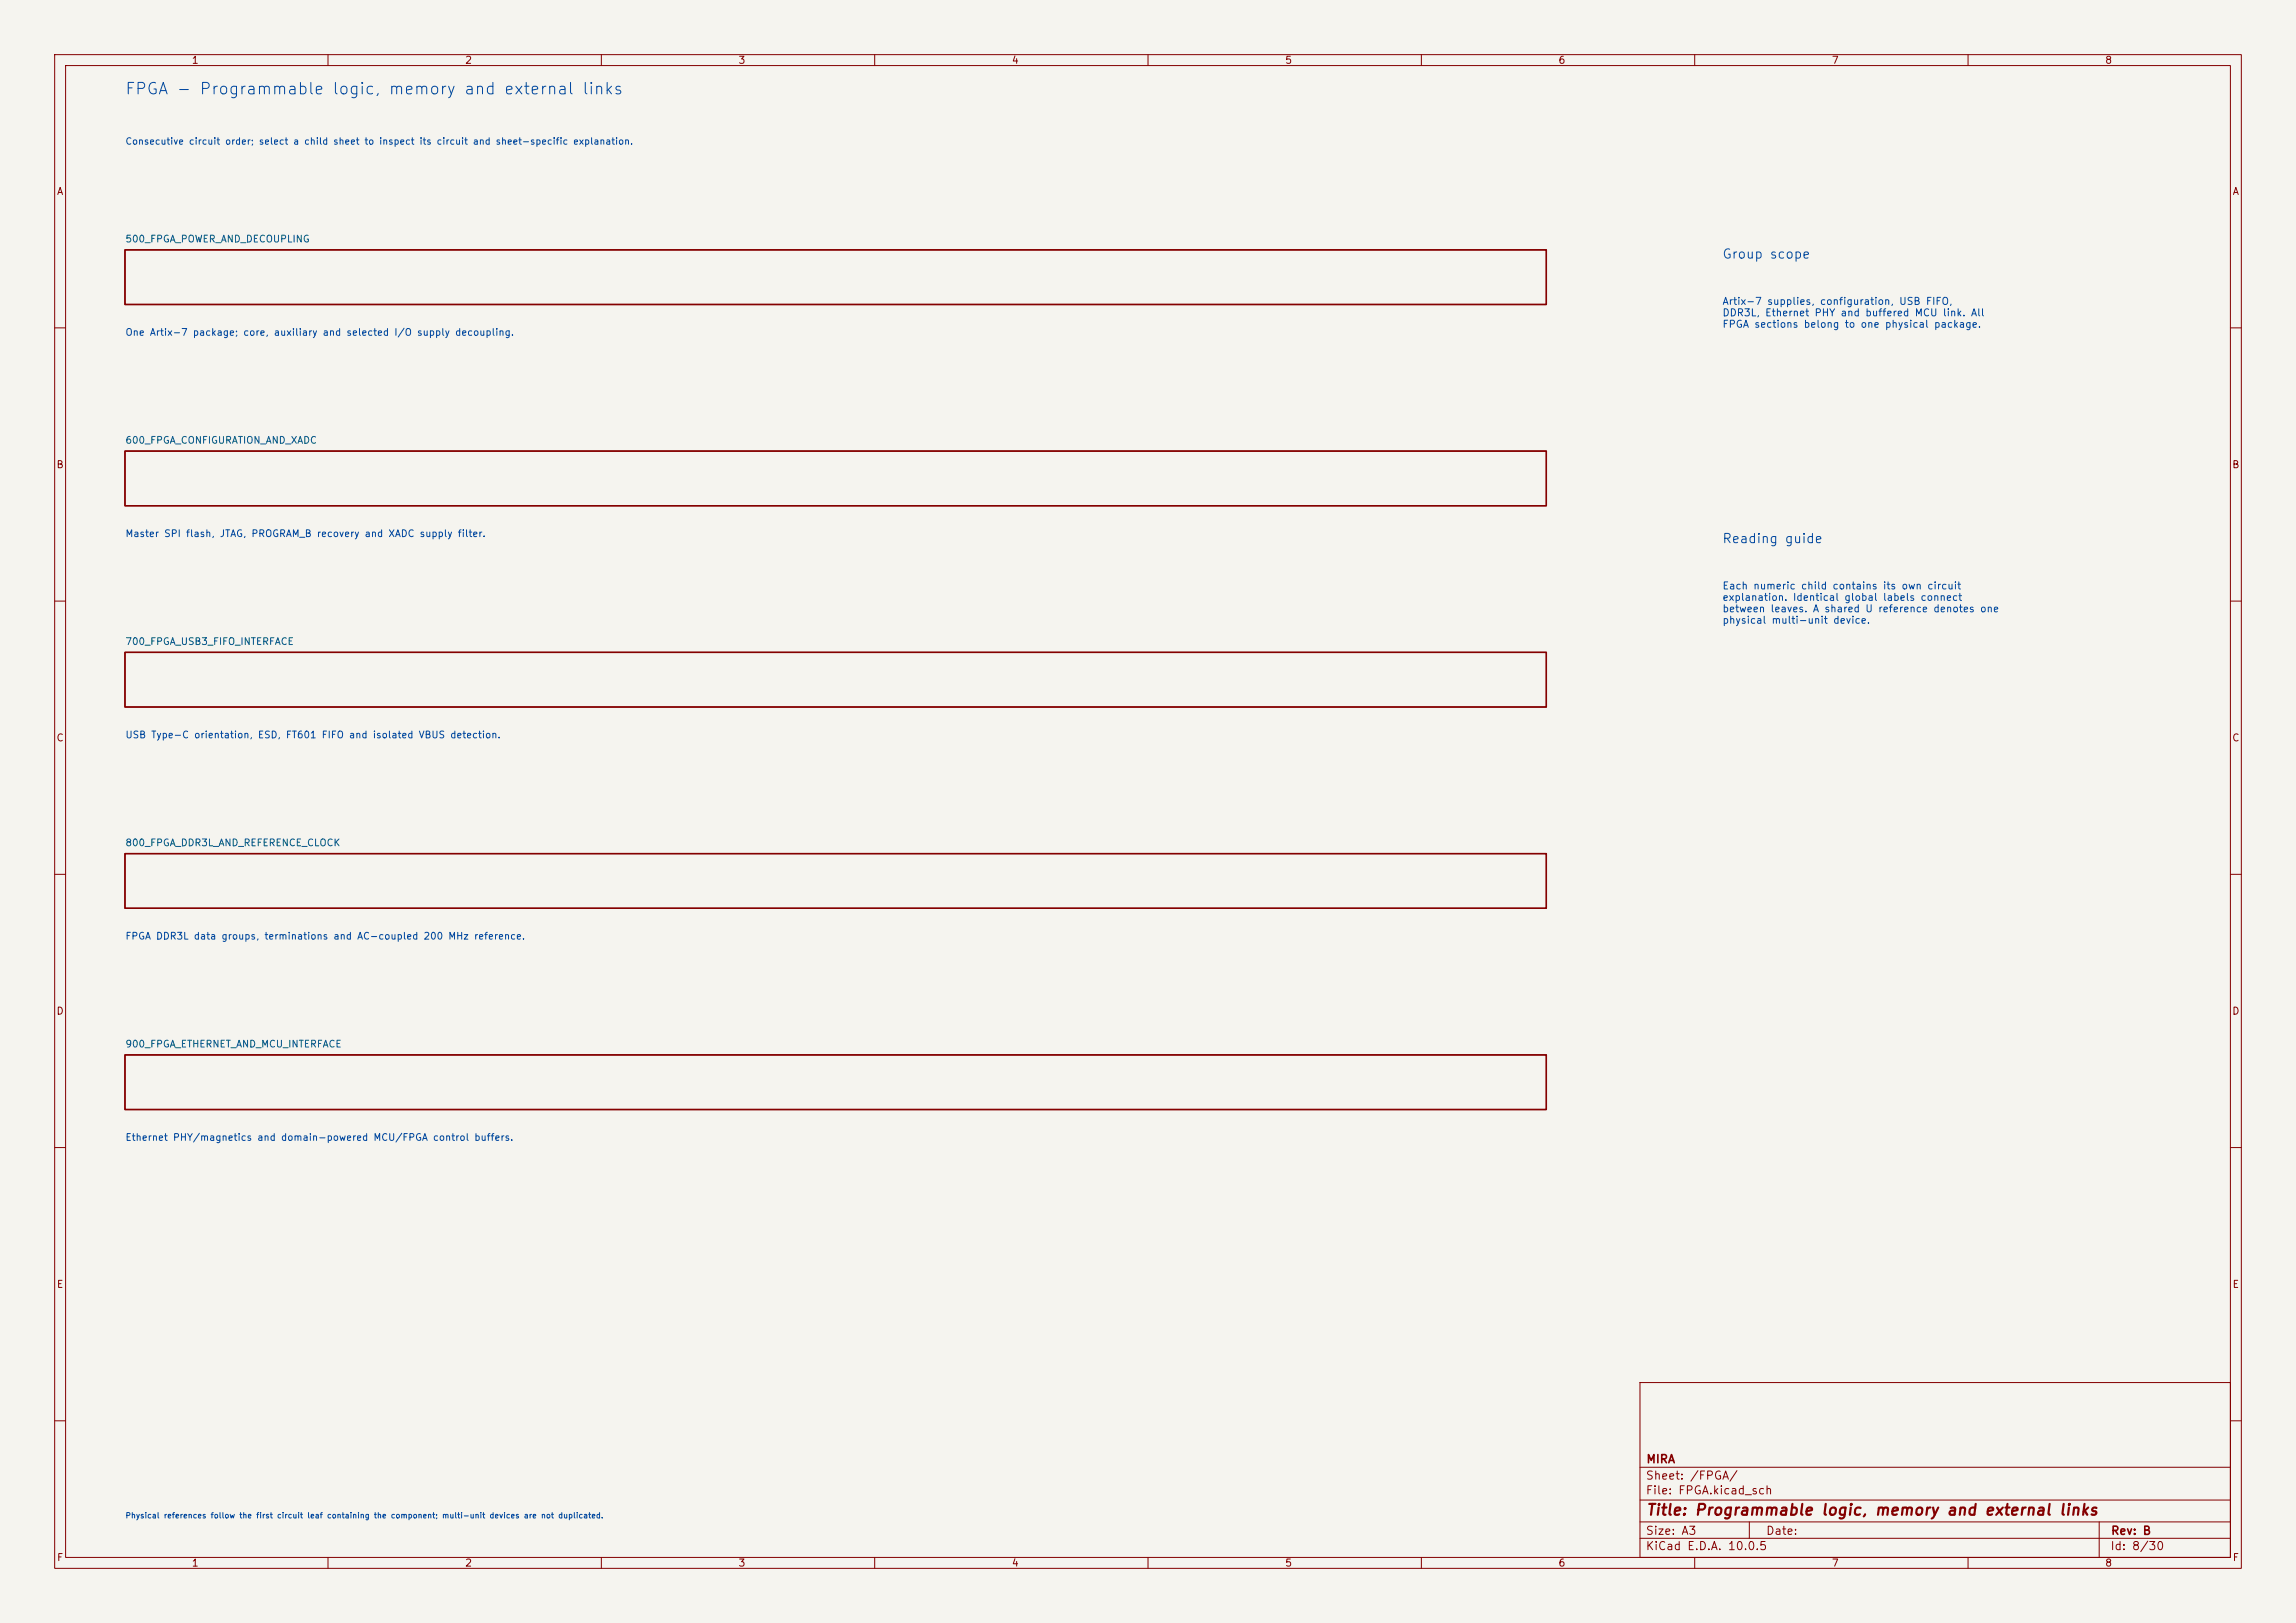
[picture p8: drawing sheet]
<svg xmlns="http://www.w3.org/2000/svg" width="420mm" height="297mm" viewBox="0 0 420 297" stroke-linecap="round" stroke-linejoin="round" font-family="sans-serif">
<defs><g id="words">
<text font-size="2.1" fill="#0046a0" x="22.8" y="17.8">FPGA - Programmable logic, memory and external links</text>
<text font-size="2" fill="#840000" x="301" y="277.8">Title: Programmable logic, memory and external links</text>
<g font-size="1.7" fill="#0046a0">
<text x="314.9" y="47.8">Group scope</text>
<text x="314.9" y="99.8">Reading guide</text>
</g>
<g font-size="1.5" fill="#840000">
<text x="301" y="268.1">MIRA</text>
<text x="300.9" y="273.8">File: FPGA.kicad_sch</text>
<text x="300.9" y="271.1">Sheet: /FPGA/</text>
<text x="300.9" y="281.2">Size: A3</text>
<text x="322.9" y="281.2">Date:</text>
<text x="386" y="281.2">Rev: B</text>
<text x="300.9" y="284">KiCad E.D.A. 10.0.5</text>
<text x="385.9" y="284">Id: 8/30</text>
</g>
<g font-size="1.3" fill="#840000">
<text x="35" y="12">1</text>
<text x="85" y="12">2</text>
<text x="135" y="12">3</text>
<text x="185" y="12">4</text>
<text x="235" y="12">5</text>
<text x="285" y="12">6</text>
<text x="335" y="12">7</text>
<text x="385" y="12">8</text>
<text x="10.3" y="36">A</text>
<text x="408.3" y="36">A</text>
<text x="10.2" y="86">B</text>
<text x="408.2" y="86">B</text>
<text x="10.2" y="136">C</text>
<text x="408.2" y="136">C</text>
<text x="10.2" y="186">D</text>
<text x="408.2" y="186">D</text>
<text x="10.3" y="236">E</text>
<text x="408.3" y="236">E</text>
<text x="10.3" y="286">F</text>
<text x="35" y="287">1</text>
<text x="85" y="287">2</text>
<text x="135" y="287">3</text>
<text x="185" y="287">4</text>
<text x="235" y="287">5</text>
<text x="285" y="287">6</text>
<text x="335" y="287">7</text>
<text x="385" y="287">8</text>
<text x="408.3" y="286">F</text>
</g>
<g font-size="1.3" fill="#006464">
<text x="22.8" y="44.7">500_FPGA_POWER_AND_DECOUPLING</text>
<text x="22.8" y="81.5">600_FPGA_CONFIGURATION_AND_XADC</text>
<text x="22.8" y="118.3">700_FPGA_USB3_FIFO_INTERFACE</text>
<text x="22.8" y="155.2">800_FPGA_DDR3L_AND_REFERENCE_CLOCK</text>
<text x="22.8" y="192">900_FPGA_ETHERNET_AND_MCU_INTERFACE</text>
</g>
<g font-size="1.3" fill="#0046a0">
<text x="315" y="56.1">Artix-7 supplies, configuration, USB FIFO,</text>
<text x="315" y="58.2">DDR3L, Ethernet PHY and buffered MCU link. All</text>
<text x="22.8" y="61.7">One Artix-7 package; core, auxiliary and selected I/O supply decoupling.</text>
<text x="315" y="60.3">FPGA sections belong to one physical package.</text>
<text x="22.8" y="98.6">Master SPI flash, JTAG, PROGRAM_B recovery and XADC supply filter.</text>
<text x="315" y="108.2">Each numeric child contains its own circuit</text>
<text x="315" y="110.3">explanation. Identical global labels connect</text>
<text x="315" y="112.4">between leaves. A shared U reference denotes one</text>
<text x="315" y="114.5">physical multi-unit device.</text>
<text x="22.8" y="135.4">USB Type-C orientation, ESD, FT601 FIFO and isolated VBUS detection.</text>
<text x="22.8" y="172.2">FPGA DDR3L data groups, terminations and AC-coupled 200 MHz reference.</text>
<text x="22.8" y="209.1">Ethernet PHY/magnetics and domain-powered MCU/FPGA control buffers.</text>
</g>
<text font-size="1.2" fill="#0046a0" x="22.8" y="26.8">Consecutive circuit order; select a child sheet to inspect its circuit and sheet-specific explanation.</text>
<text font-size="1" fill="#0046a0" x="22.9" y="278.1">Physical references follow the first circuit leaf containing the component; multi-unit devices are not duplicated.</text>
</g></defs>
<path d="M0 0h420v297h-420z" fill="#f5f4ef" stroke="#f5f4ef" stroke-width=".18"/>
<g fill="none" stroke="#840000" stroke-width=".18">
<path d="M10 10h400v277h-400zM12 12h396v273h-396zM60 10v2M110 10v2M160 10v2M210 10v2M260 10v2M310 10v2M360 10v2M10 60h2M408 60h2M10 110h2"/>
<path d="M408 110h2M10 160h2M408 160h2M10 210h2M408 210h2M300 253h108v32h-108zM10 260h2M300 278.5h108M300 274.5h108M300 268.5h108M320 278.5v3M384 278.5v6.5"/>
<path d="M408 260h2M60 285v2M110 285v2M160 285v2M210 285v2M260 285v2M300 281.5h108M310 285v2M360 285v2"/>
</g>
<path d="M22.9 45.7h260v10h-260zM22.9 82.6h260v10h-260zM22.9 119.4h260v10h-260zM22.9 156.2h260v10h-260zM22.9 193h260v10h-260z" fill="none" stroke="#840000" stroke-width=".25"/>
<use href="#words"/>
</svg>
